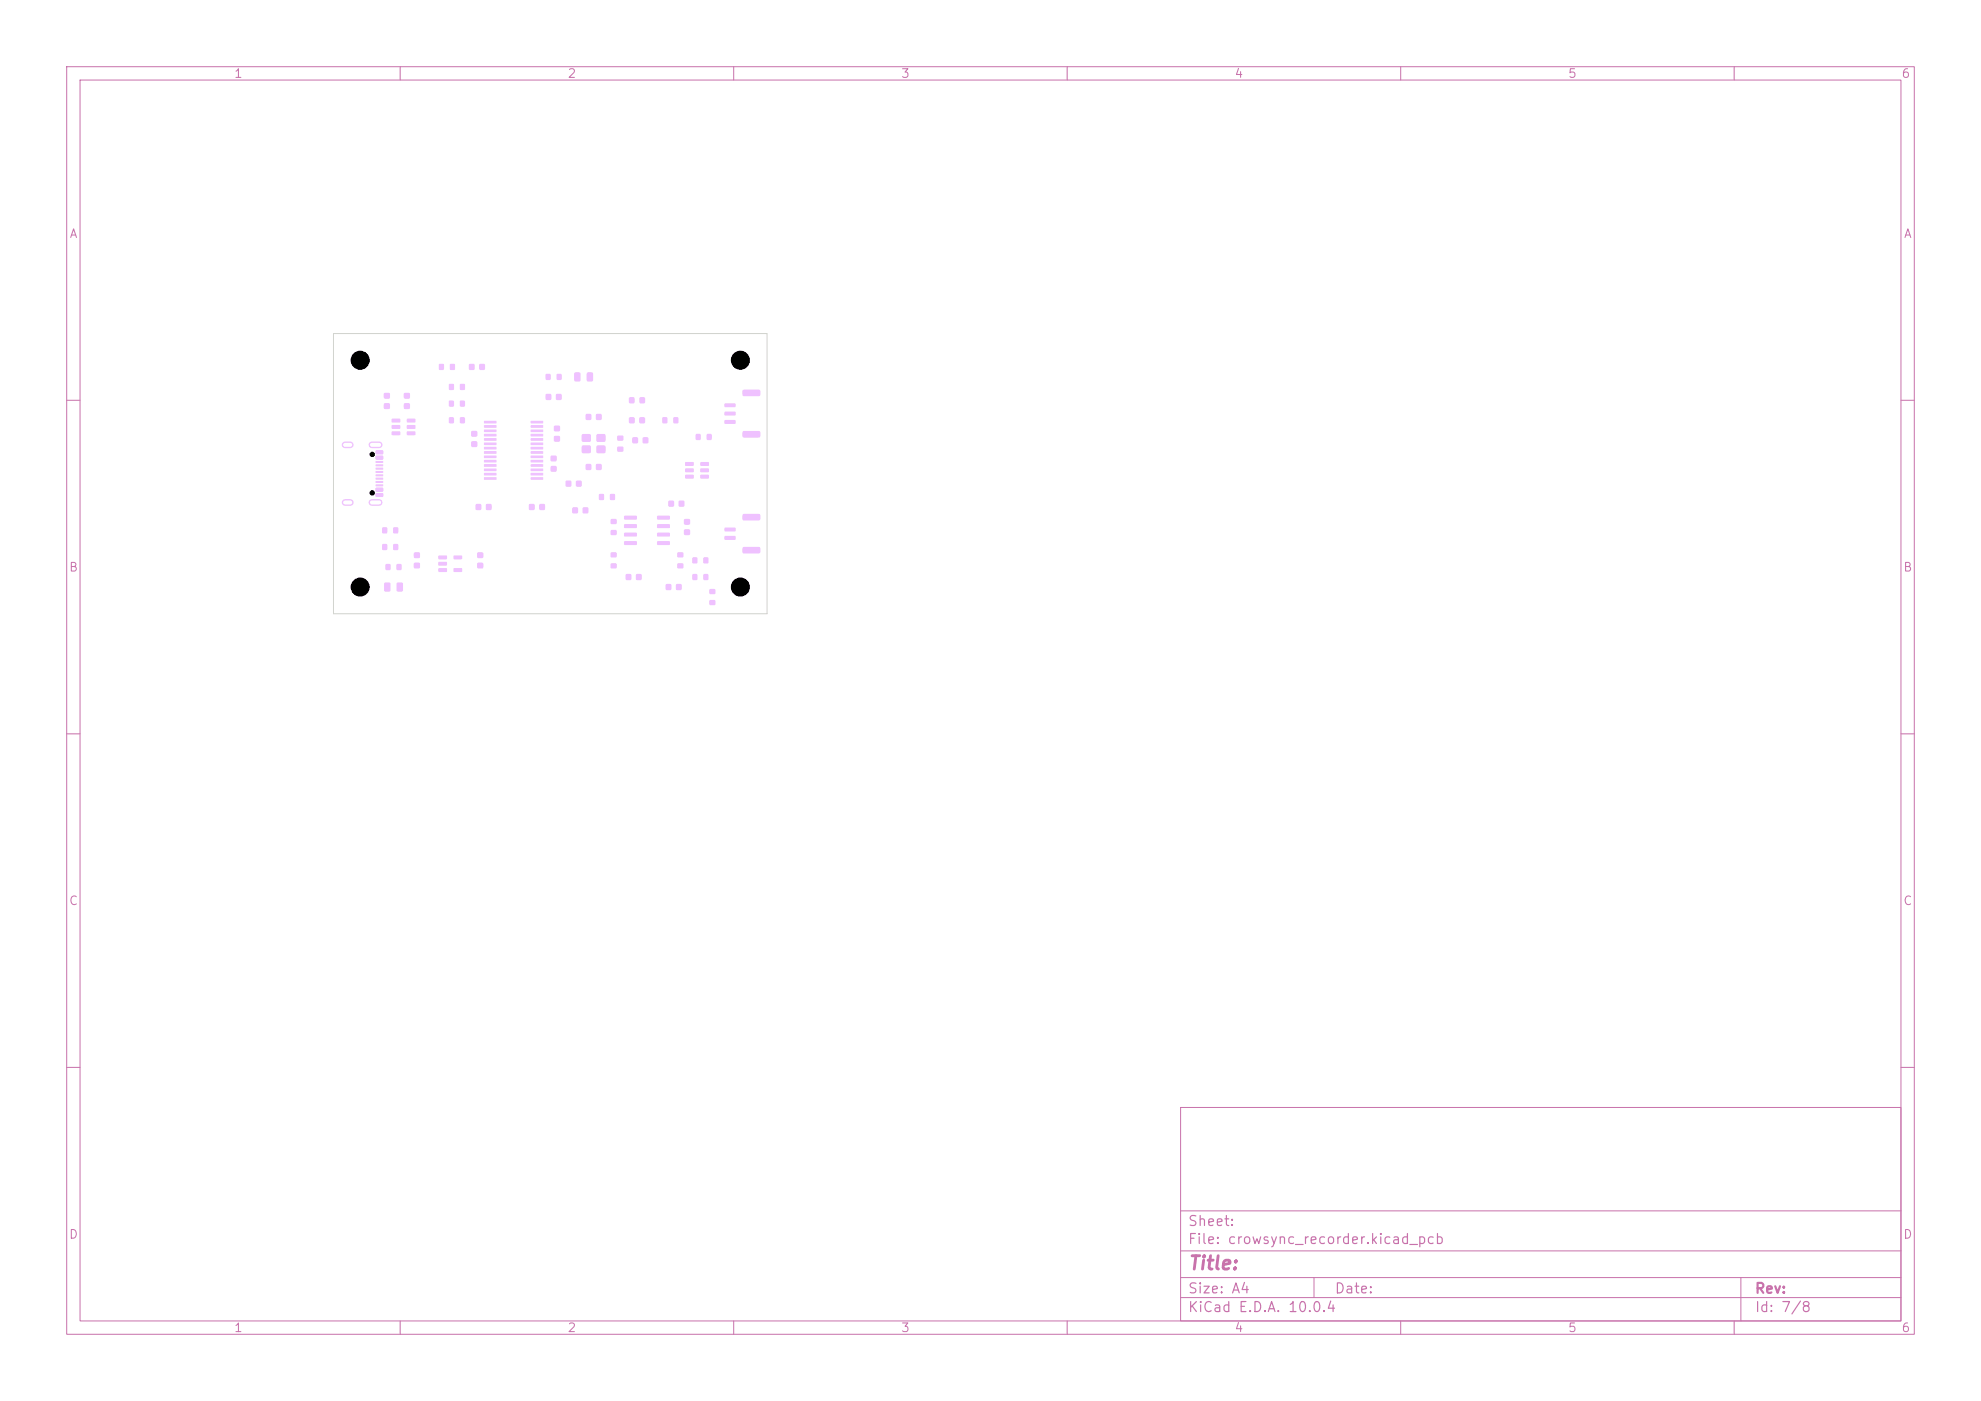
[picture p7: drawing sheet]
<svg xmlns="http://www.w3.org/2000/svg" width="297mm" height="210mm" viewBox="0 0 297 210" stroke-linecap="round" stroke-linejoin="round" font-family="sans-serif">
<defs><g id="words">
<text font-size="2" fill="#c872ab" x="178" y="190.8">Title:</text>
<g font-size="1.5" fill="#c872ab">
<text x="178" y="184.2">Sheet:</text>
<text x="178" y="186.9">File: crowsync_recorder.kicad_pcb</text>
<text x="178" y="197.1">KiCad E.D.A. 10.0.4</text>
<text x="178" y="194.3">Size: A4</text>
<text x="200" y="194.3">Date:</text>
<text x="263" y="194.3">Rev:</text>
<text x="263" y="197.1">Id: 7/8</text>
</g>
<g font-size="1.3" fill="#c872ab">
<text x="35" y="12">1</text>
<text x="85" y="12">2</text>
<text x="135" y="12">3</text>
<text x="185" y="12">4</text>
<text x="235" y="12">5</text>
<text x="285" y="12">6</text>
<text x="10.3" y="36">A</text>
<text x="285.4" y="36">A</text>
<text x="10.3" y="86">B</text>
<text x="285.3" y="86">B</text>
<text x="10.3" y="136">C</text>
<text x="285.3" y="136">C</text>
<text x="10.3" y="186">D</text>
<text x="285.3" y="186">D</text>
<text x="35" y="200">1</text>
<text x="85" y="200">2</text>
<text x="135" y="200">3</text>
<text x="185" y="200">4</text>
<text x="235" y="200">5</text>
<text x="285" y="200">6</text>
</g>
</g></defs>
<g fill="none" stroke="#c872ab" stroke-width=".15">
<path d="M10 10h277v190h-277zM12 12h273v186h-273zM60 10v2M110 10v2M160 10v2M210 10v2M260 10v2M10 60h2M285 60h2M10 110h2M285 110h2M10 160h2"/>
<path d="M177 166h108v32h-108zM285 160h2M60 198v2M110 198v2M160 198v2M177 194.5h108M177 191.5h108M177 187.5h108M177 181.5h108M197 191.5v3M210 198v2M260 198v2"/>
<path d="M261 191.5v6.5"/>
</g>
<g fill="#efc1ff">
<path d="M104.3 65.1h.7v.8h-.7z"/>
<path d="M106 65.1h.7v.8h-.7z"/>
<path d="M79.3 75.6h.8v.8h-.8z"/>
<path d="M80.9 75.6h.8v.8h-.8z"/>
<path d="M82.6 69.9h.8v.8h-.8z"/>
<path d="M82.6 68.3h.8v.8h-.8z"/>
</g>
<circle cx="111" cy="54" r="1.35" fill="#efc1ff" stroke="#efc1ff" stroke-width=".15"/>
<g fill="#efc1ff">
<path d="M72.6 63.1h1.8v.3v.1h-1.8l-.1-.1z"/>
<path d="M72.6 63.8l1.8-.1v.3v.1h-1.8l-.1-.1z"/>
<path d="M72.6 64.4h1.8v.3v.1h-1.8l-.1-.1z"/>
<path d="M72.6 65.1l1.8-.1v.3v.1h-1.8l-.1-.1z"/>
<path d="M72.6 65.7h1.8v.3v.1h-1.8l-.1-.1z"/>
<path d="M72.6 66.4l1.8-.1v.3v.1h-1.8l-.1-.1z"/>
<path d="M72.6 67h1.8v.3v.1h-1.8l-.1-.1z"/>
<path d="M72.6 67.7l1.8-.1v.3v.1h-1.8l-.1-.1z"/>
<path d="M72.6 68.3h1.8v.3v.1h-1.8l-.1-.1z"/>
<path d="M72.6 69l1.8-.1v.3v.1h-1.8l-.1-.1z"/>
<path d="M72.6 69.6h1.8v.3v.1h-1.8l-.1-.1z"/>
<path d="M72.6 70.3l1.8-.1v.3v.1h-1.8l-.1-.1z"/>
<path d="M72.6 70.9h1.8v.3v.1h-1.8l-.1-.1z"/>
<path d="M72.6 71.6l1.8-.1v.3v.1h-1.8l-.1-.1z"/>
<path d="M79.6 71.6l1.7-.1 .2 .3-.2 .1h-1.7v-.1z"/>
<path d="M79.6 70.9h1.7l.2 .3-.2 .1h-1.7v-.1z"/>
<path d="M79.6 70.3l1.7-.1 .2 .3-.2 .1h-1.7v-.1z"/>
<path d="M79.6 69.6h1.7l.2 .3-.2 .1h-1.7v-.1z"/>
<path d="M79.6 69l1.7-.1 .2 .3-.2 .1h-1.7v-.1z"/>
<path d="M79.6 68.3h1.7l.2 .3-.2 .1h-1.7v-.1z"/>
<path d="M79.6 67.7l1.7-.1 .2 .3-.2 .1h-1.7v-.1z"/>
<path d="M79.6 67h1.7l.2 .3-.2 .1h-1.7v-.1z"/>
<path d="M79.6 66.4l1.7-.1 .2 .3-.2 .1h-1.7v-.1z"/>
<path d="M79.6 65.7h1.7l.2 .3-.2 .1h-1.7v-.1z"/>
<path d="M79.6 65.1l1.7-.1 .2 .3-.2 .1h-1.7v-.1z"/>
<path d="M79.6 64.4h1.7l.2 .3-.2 .1h-1.7v-.1z"/>
<path d="M79.6 63.8l1.7-.1 .2 .3-.2 .1h-1.7v-.1z"/>
<path d="M79.6 63.1h1.7l.2 .3-.2 .1h-1.7v-.1z"/>
<path d="M57.8 84.6h.7v.8h-.7z"/>
<path d="M59.5 84.6h.7v.8h-.7z"/>
</g>
<circle cx="111" cy="88" r="1.35" fill="#efc1ff" stroke="#efc1ff" stroke-width=".15"/>
<g fill="#efc1ff">
<path d="M71.3 75.6h.8v.8h-.8z"/>
<path d="M72.9 75.6h.8v.8h-.8z"/>
<path d="M71.6 84.4h.8v.8h-.8z"/>
<path d="M71.6 82.8h.8v.8h-.8z"/>
<path d="M60.6 60.5h.8v.8h-.8z"/>
<path d="M60.6 58.9h.8v.8h-.8z"/>
<path d="M83.1 65.4h.8v.8h-.8z"/>
<path d="M83.1 63.8h.8v.8h-.8z"/>
<path d="M99.8 87.6h.8v.8h-.8z"/>
<path d="M101.4 87.6h.8v.8h-.8z"/>
<path d="M62.1 84.4h.8v.8h-.8z"/>
<path d="M62.1 82.8h.8v.8h-.8z"/>
<path d="M81.8 59.1h.8v.8h-.8z"/>
<path d="M83.4 59.1h.8v.8h-.8z"/>
<path d="M84.8 72.1h.8v.8h-.8z"/>
<path d="M86.4 72.1h.8v.8h-.8z"/>
<path d="M102.6 79.4h.8v.8h-.8z"/>
<path d="M102.6 77.8h.8v.8h-.8z"/>
<path d="M87.3 66.8h1.2v1.1h-1.2z"/>
<path d="M89.5 66.8h1.2v1.1h-1.2z"/>
<path d="M89.5 65.1h1.2v1.1h-1.2z"/>
<path d="M87.3 65.1h1.2v1.1h-1.2z"/>
<path d="M81.8 56.1h.7v.8h-.7z"/>
<path d="M83.5 56.1h.7v.8h-.7z"/>
<path d="M87.8 69.6h.8v.8h-.8z"/>
<path d="M89.4 69.6h.8v.8h-.8z"/>
<path d="M108.6 80.4l1.6-.1 .1 .5-.2 .1h-1.4l-.1-.1z"/>
<path d="M108.6 79.1h1.6l.1 .5-.2 .1h-1.4l-.1-.2z"/>
<path d="M111.4 82h2.4l.2 .2v.6l-.3 .2h-2.2l-.2-.3z"/>
<path d="M111.4 77.1l2.4-.1 .2 .3v.6l-.3 .1h-2.2l-.2-.2z"/>
<path d="M91.6 84.5h.8v.7h-.8z"/>
<path d="M91.6 82.8h.8v.7h-.8z"/>
<path d="M67.3 57.6h.7v.8h-.7z"/>
<path d="M69 57.6h.7v.8h-.7z"/>
<path d="M67.3 62.6h.7v.8h-.7z"/>
<path d="M69 62.6h.7v.8h-.7z"/>
<path d="M87.8 62.1h.8v.8h-.8z"/>
<path d="M89.4 62.1h.8v.8h-.8z"/>
<path d="M91.6 79.5h.8v.7h-.8z"/>
<path d="M91.6 77.8h.8v.7h-.8z"/>
<path d="M94.3 62.6h.8v.8h-.8z"/>
<path d="M95.9 62.6h.8v.8h-.8z"/>
<path d="M106.4 90h.8v.7h-.8z"/>
<path d="M106.4 88.3h.8v.7h-.8z"/>
<path d="M57.6 87.4l.7-.1 .2 .2 .1 1-.2 .2h-.6l-.2-.2z"/>
<path d="M59.5 87.4l.7-.1 .2 .2v1l-.1 .2h-.6l-.2-.2z"/>
<path d="M100.2 75.1h.8v.8h-.8z"/>
<path d="M101.8 75.1h.8v.8h-.8z"/>
<path d="M99.3 62.6h.7v.8h-.7z"/>
<path d="M101 62.6h.7v.8h-.7z"/>
<path d="M70.3 54.6h.8v.8h-.8z"/>
<path d="M71.9 54.6h.8v.8h-.8z"/>
</g>
<g fill="#efc1ff" stroke="#efc1ff" stroke-width=".15">
<circle cx="55.8" cy="68.1" r=".33"/>
<circle cx="55.8" cy="73.9" r=".33"/>
</g>
<g fill="#efc1ff">
<path d="M56.3 67.5h1.1v.5l-.1 .1h-.9l-.1-.1z"/>
<path d="M56.3 68.3h1.1v.5l-.1 .1h-.9l-.1-.1z"/>
<path d="M56.3 69.6h1.1l.1 .2-1.1 .1z"/>
<path d="M56.3 70.6h1.1l.1 .2-1.1 .1z"/>
<path d="M56.3 71.1h1.1l.1 .2-1.1 .1z"/>
<path d="M56.3 72.1h1.1l.1 .2-1.1 .1z"/>
<path d="M56.3 73.1h1.1v.5l-.1 .1h-.9l-.1-.1z"/>
<path d="M56.3 73.9h1.1v.5l-.1 .1h-.9l-.1-.1z"/>
<path d="M56.3 72.6h1.1l.1 .2-1.1 .1z"/>
<path d="M56.3 71.6h1.1l.1 .2-1.1 .1z"/>
<path d="M56.3 70.1h1.1l.1 .2-1.1 .1z"/>
<path d="M56.3 69.1h1.1l.1 .2-1.1 .1z"/>
</g>
<path d="M51.7 66.7h.8M51.7 75.3h.8M55.8 66.7h1.1M55.8 75.3h1.1" fill="none" stroke="#efc1ff" stroke-width="1"/>
<g fill="#efc1ff">
<path d="M57.3 79.1h.7v.8h-.7z"/>
<path d="M59 79.1h.7v.8h-.7z"/>
<path d="M86.1 55.9l.7-.1 .2 .2v1l-.1 .2h-.6l-.2-.2z"/>
<path d="M88 55.9l.7-.1 .2 .2v1l-.1 .2h-.6l-.2-.2z"/>
<path d="M89.8 74.1h.7v.8h-.7z"/>
<path d="M91.5 74.1h.7v.8h-.7z"/>
</g>
<g fill="#efc1ff" stroke="#efc1ff" stroke-width=".15">
<circle cx="54" cy="88" r="1.35"/>
<circle cx="54" cy="54" r="1.35"/>
</g>
<g fill="#efc1ff">
<path d="M93.8 86.1h.8v.8h-.8z"/>
<path d="M95.4 86.1h.8v.8h-.8z"/>
<path d="M94.8 65.6h.8v.8h-.8z"/>
<path d="M96.4 65.6h.8v.8h-.8z"/>
<path d="M70.7 66.2h.8v.8h-.8z"/>
<path d="M70.7 64.6h.8v.8h-.8z"/>
<path d="M67.3 60.1h.7v.8h-.7z"/>
<path d="M69 60.1h.7v.8h-.7z"/>
<path d="M103.8 83.6h.7v.8h-.7z"/>
<path d="M105.5 83.6h.7v.8h-.7z"/>
<path d="M58.7 62.8h1.2l.1 .5-.1 .1-1.1-.1-.1-.1z"/>
<path d="M58.7 63.7h1.2l.1 .5-.1 .1h-1.1l-.1-.1z"/>
<path d="M58.7 64.7h1.2l.1 .5-.1 .1-1.1-.1-.1-.1z"/>
<path d="M61 64.7h1.2l.1 .5-.2 .1-1-.1-.1-.1z"/>
<path d="M61 63.7h1.2l.1 .5-.2 .1h-1l-.1-.1z"/>
<path d="M61 62.8h1.2l.1 .5-.2 .1-1-.1-.1-.1z"/>
<path d="M93.6 77.3h1.8l.1 .5-.1 .1h-1.8l-.1-.2z"/>
<path d="M93.6 78.6h1.8l.1 .5-.1 .1h-1.8l-.1-.2z"/>
<path d="M93.6 79.9l1.8-.1 .1 .5-.1 .1h-1.8l-.1-.1z"/>
<path d="M93.6 81.1h1.8l.1 .5-.1 .1h-1.8l-.1-.1z"/>
<path d="M98.5 81.1h1.9v.5l-.1 .1h-1.7l-.1-.1z"/>
<path d="M98.5 79.9l1.9-.1v.5l-.1 .1h-1.7l-.1-.1z"/>
<path d="M98.5 78.6h1.9v.5l-.1 .1h-1.7l-.1-.2z"/>
<path d="M98.5 77.3h1.9v.5l-.1 .1h-1.7l-.1-.2z"/>
<path d="M92.6 67h.8v.7h-.8z"/>
<path d="M92.6 65.3h.8v.7h-.8z"/>
<path d="M108.6 63h1.6l.1 .5-.2 .1-1.4-.1-.1-.1z"/>
<path d="M108.6 61.7h1.6l.1 .5-.2 .1h-1.4l-.1-.1z"/>
<path d="M108.6 60.5h1.6l.1 .5-.2 .1-1.4-.1-.1-.1z"/>
<path d="M111.4 64.7l2.4-.1 .2 .3v.5l-.3 .2h-2.2l-.2-.2z"/>
<path d="M111.4 58.5l2.4-.1 .2 .3v.5l-.3 .2h-2.2l-.2-.2z"/>
<path d="M94.3 59.6h.8v.8h-.8z"/>
<path d="M95.9 59.6h.8v.8h-.8z"/>
<path d="M65.7 83.3h1.2l.1 .5-.1 .1-1.1-.1-.1-.1z"/>
<path d="M65.7 84.2h1.2l.1 .5-.1 .1h-1.1l-.1-.1z"/>
<path d="M65.7 85.2h1.2l.1 .5-.1 .1-1.1-.1-.1-.1z"/>
<path d="M68 85.2h1.2l.1 .5-.1 .1-1.1-.1-.1-.1z"/>
<path d="M68 83.3h1.2l.1 .5-.1 .1-1.1-.1-.1-.1z"/>
<path d="M57.3 81.6h.7v.8h-.7z"/>
<path d="M59 81.6h.7v.8h-.7z"/>
<path d="M103.8 86.1h.7v.8h-.7z"/>
<path d="M105.5 86.1h.7v.8h-.7z"/>
<path d="M101.6 84.5h.8v.7h-.8z"/>
<path d="M101.6 82.8h.8v.7h-.8z"/>
<path d="M57.6 60.5h.8v.8h-.8z"/>
<path d="M57.6 58.9h.8v.8h-.8z"/>
<path d="M102.7 69.3h1.2l.1 .5-.1 .1-1.1-.1-.1-.1z"/>
<path d="M102.7 70.2h1.2l.1 .5-.1 .1h-1.1l-.1-.1z"/>
<path d="M102.7 71.2h1.2l.1 .5-.1 .1-1.1-.1-.1-.1z"/>
<path d="M105 71.2h1.2l.1 .5-.1 .1-1.1-.1-.1-.1z"/>
<path d="M105 70.2h1.2l.1 .5-.1 .1h-1.1l-.1-.1z"/>
<path d="M105 69.3h1.2l.1 .5-.1 .1-1.1-.1-.1-.1z"/>
<path d="M65.8 54.6h.7v.8h-.7z"/>
<path d="M67.5 54.6h.7v.8h-.7z"/>
<path d="M85.8 76.1h.8v.8h-.8z"/>
<path d="M87.4 76.1h.8v.8h-.8z"/>
</g>
<path d="M50 50h65v42h-65z" fill="none" stroke="#d0d2cd" stroke-width=".15"/>
<g fill="#000" stroke="#000" stroke-width=".15">
<circle cx="54" cy="54" r="1.35"/>
<circle cx="111" cy="54" r="1.35"/>
<circle cx="55.8" cy="68.1" r=".33"/>
<circle cx="55.8" cy="73.9" r=".33"/>
<circle cx="54" cy="88" r="1.35"/>
<circle cx="111" cy="88" r="1.35"/>
</g>
<path d="M51.7 66.7h.8M51.7 75.3h.8M55.8 66.7h1.1M55.8 75.3h1.1" fill="none" stroke="#fff" stroke-width=".6"/>
<use href="#words"/>
</svg>
